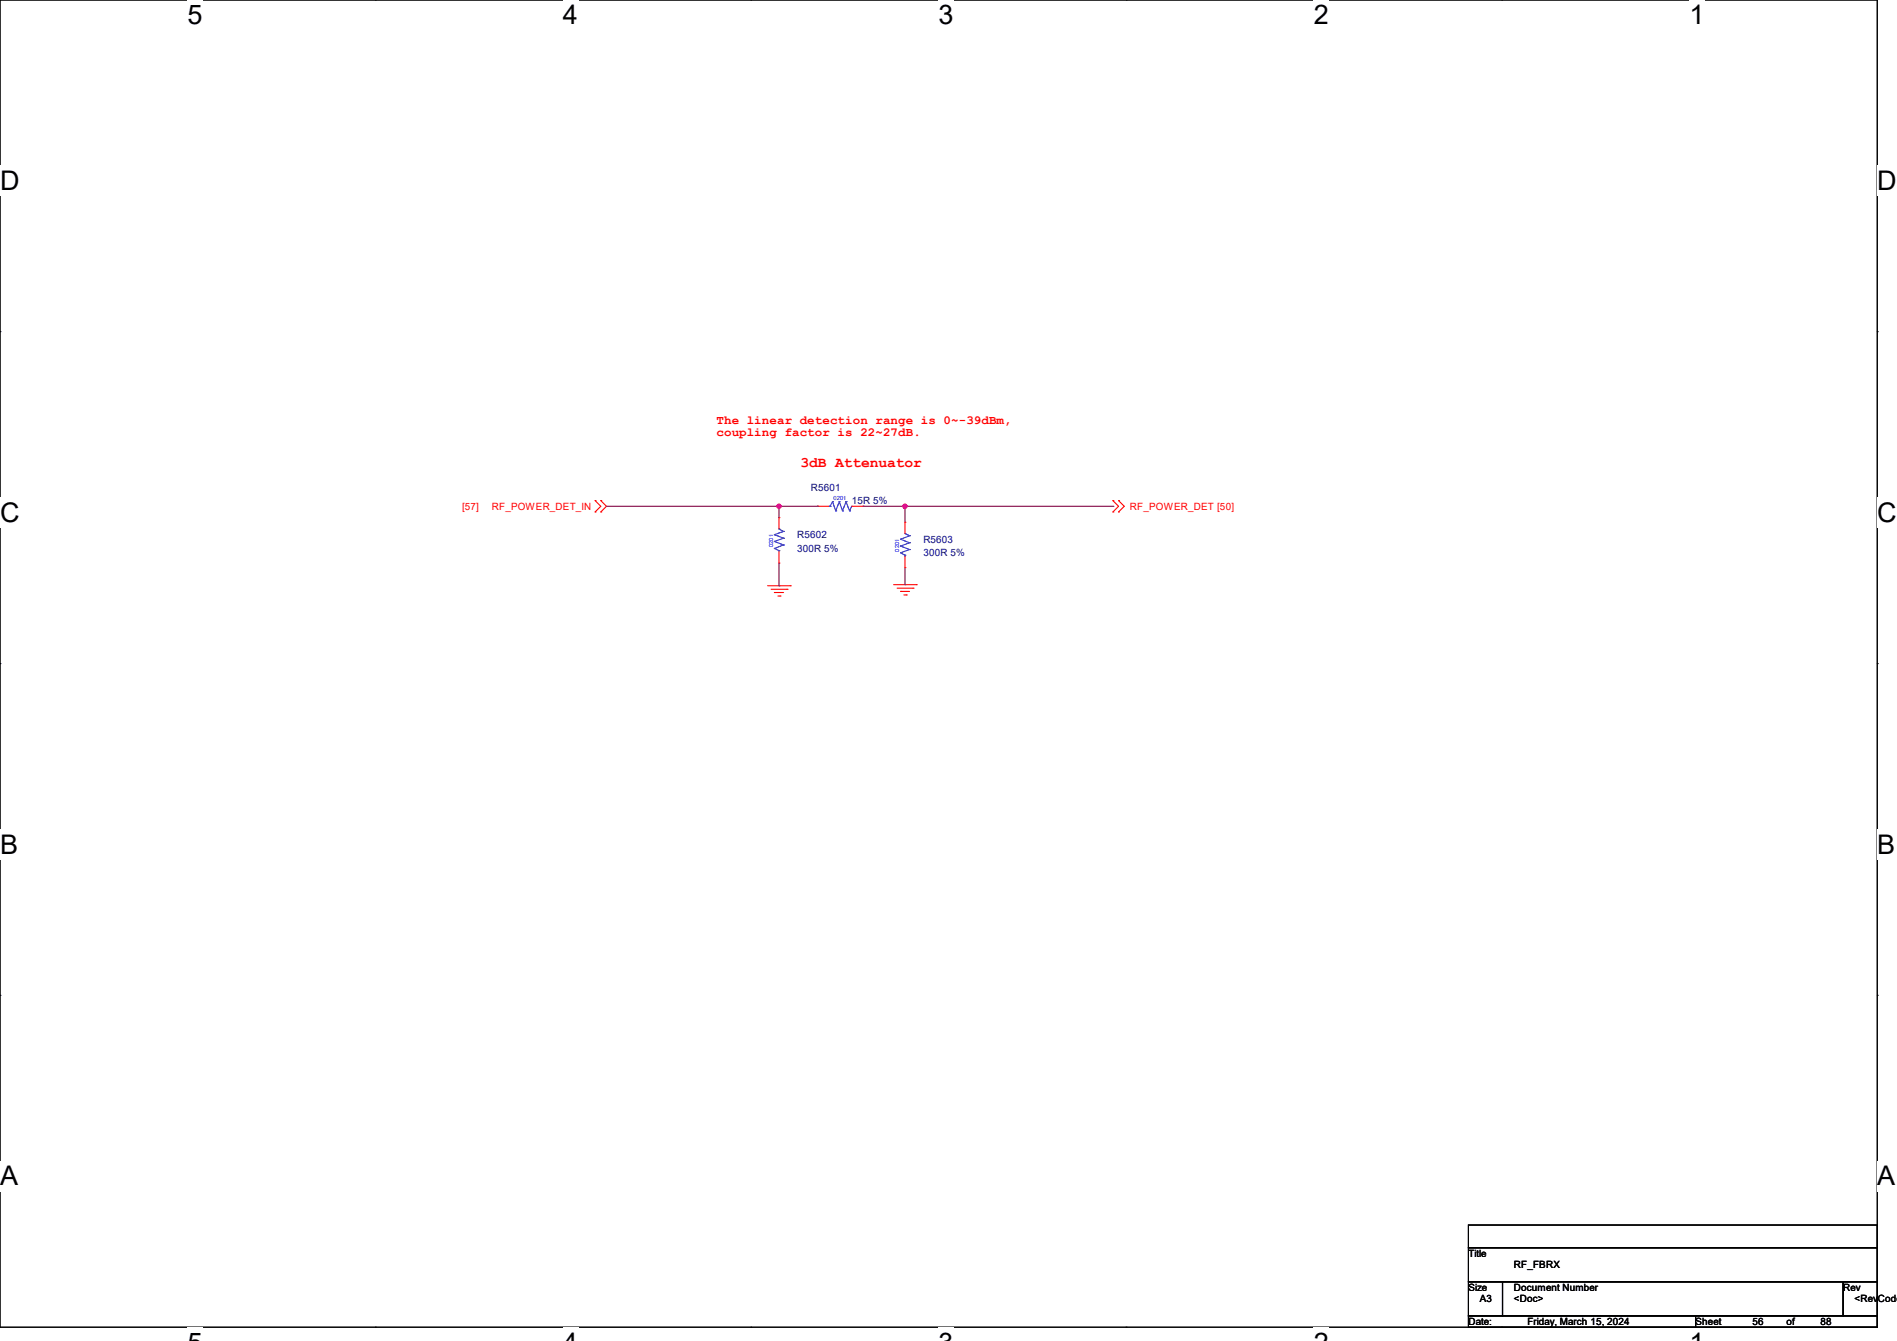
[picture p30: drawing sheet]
<svg xmlns="http://www.w3.org/2000/svg" width="297mm" height="210mm" viewBox="0 0 297 210" stroke-linecap="round" stroke-linejoin="round" font-family="sans-serif">
<defs><g id="words">
<g font-size="4.2">
<text x="29.4" y="3.8">5</text>
<text x="88.1" y="3.8">4</text>
<text x="146.9" y="3.8">3</text>
<text x="205.7" y="3.8">2</text>
<text x="264.5" y="3.8">1</text>
<text x="0" y="29.8">D</text>
<text x="293.9" y="29.8">D</text>
<text x="0" y="81.7">C</text>
<text x="293.9" y="81.7">C</text>
<text x="0" y="133.7">B</text>
<text x="293.9" y="133.7">B</text>
<text x="0" y="185.6">A</text>
<text x="293.9" y="185.6">A</text>
</g>
<text font-size="2.3" fill="#f00" x="125.3" y="73.2">3dB Attenuator</text>
<g font-size="1.9" fill="#f00">
<text x="112.2" y="66.3">The linear detection range is 0~-39dBm,</text>
<text x="112.2" y="68.3">coupling factor is 22~27dB.</text>
</g>
<g font-size="1.6" fill="#000080">
<text x="127" y="76.8">R5601</text>
<text x="133.3" y="78.9">15R 5%</text>
<text x="124.8" y="84.3">R5602</text>
<text x="124.8" y="86.4">300R 5%</text>
<text x="144.6" y="85">R5603</text>
<text x="144.6" y="87.1">300R 5%</text>
</g>
<g font-size="1.6" fill="#f00">
<text x="72.3" y="79.8">[57]</text>
<text x="77" y="79.8">RF_POWER_DET_IN</text>
<text x="176.9" y="79.8">RF_POWER_DET [50]</text>
</g>
<g font-size="1.6">
<text x="229.9" y="196.8">Title</text>
<text x="229.9" y="202.2">Size</text>
<text x="231.7" y="204">A3</text>
<text x="237" y="202.2">Document Number</text>
<text x="237" y="204">&lt;Doc&gt;</text>
<text x="237" y="198.6">RF_FBRX</text>
<text x="288.6" y="202.2">Rev</text>
<text x="290.4" y="204">&lt;RevCode&gt;</text>
<text x="229.9" y="207.5">Date:</text>
<text x="239.1" y="207.5">Friday, March 15, 2024</text>
<text x="265.5" y="207.5">Sheet</text>
<text x="274.4" y="207.5">56</text>
<text x="279.7" y="207.5">of</text>
<text x="285" y="207.5">88</text>
</g>
<g font-size=".9" fill="#00f">
<text x="130.5" y="78.3">0201</text>
<text x="121" y="85.7" transform="rotate(-90 121 85.7)">0201</text>
<text x="140.8" y="86.4" transform="rotate(-90 140.8 86.4)">0201</text>
</g>
</g></defs>
<path d="M0 0h293.9v207.9h-293.9z" fill="none" stroke="#000" stroke-width=".17"/>
<g fill="#fff">
<path d="M29.4 0h2.3v4.7h-2.3z"/>
<path d="M29.4 207.9h2.3v2.1h-2.3z"/>
</g>
<path d="M58.8 0h.1M58.8 207.9h.1" fill="none" stroke="#000" stroke-width=".17"/>
<g fill="#fff">
<path d="M88.1 0h2.4v4.7h-2.4z"/>
<path d="M88.1 207.9h2.4v2.1h-2.4z"/>
</g>
<path d="M117.6 0h.1M117.6 207.9h.1" fill="none" stroke="#000" stroke-width=".17"/>
<g fill="#fff">
<path d="M146.9 0h2.4v4.7h-2.4z"/>
<path d="M146.9 207.9h2.4v2.1h-2.4z"/>
</g>
<path d="M176.3 0h.1M176.3 207.9h.1" fill="none" stroke="#000" stroke-width=".17"/>
<g fill="#fff">
<path d="M205.7 0h2.4v4.7h-2.4z"/>
<path d="M205.7 207.9h2.4v2.1h-2.4z"/>
</g>
<path d="M235.1 0h.1M235.1 207.9h.1" fill="none" stroke="#000" stroke-width=".17"/>
<g fill="#fff">
<path d="M264.5 0h2.4v4.7h-2.4z"/>
<path d="M264.5 207.9h2.4v2.1h-2.4z"/>
<path d="M0 26h3v4.7h-3z"/>
<path d="M293.9 26h3.1v4.7h-3.1z"/>
<path d="M0 77.9h3v4.7h-3z"/>
<path d="M293.9 77.9h3.1v4.7h-3.1z"/>
</g>
<path d="M0 51.9h.1M293.9 51.9h.1" fill="none" stroke="#000" stroke-width=".17"/>
<g fill="#fff">
<path d="M0 129.9h2.8v4.7h-2.8z"/>
<path d="M293.9 129.9h2.9v4.7h-2.9z"/>
</g>
<path d="M0 103.9h.1M293.9 103.9h.1" fill="none" stroke="#000" stroke-width=".17"/>
<g fill="#fff">
<path d="M0 181.8h2.8v4.8h-2.8z"/>
<path d="M293.8 181.8h3v4.8h-3z"/>
</g>
<path d="M0 155.9h.1M293.9 155.9h.1M229.9 191.9h64v3.5h-64zM229.9 195.4h64v5.3h-64zM229.9 200.7h5.3v5.4h-5.3zM229.9 206.1h35.6v1.8h-35.6zM235.2 200.7h53.4v5.4h-53.4zM265.5 206.1h28.4v1.8h-28.4zM288.6 200.7h5.3v5.4h-5.3z" fill="none" stroke="#000" stroke-width=".17"/>
<g fill="none" stroke="#f00" stroke-width=".17">
<path d="M93.2 78.4h.1M93.2 78.4l.9 .9-.9 .9M94.1 78.4h.1M94.1 78.4l.9 .9-.9 .9M128 79.3h.1M128 79.3h1.8M133.3 79.3h1.8M135.1 79.3h.1M174.2 78.4h.1M174.2 78.4l.9 .9-.9 .9M175.1 78.4h.1M175.1 78.4l.9 .9-.9 .9"/>
<path d="M93.2 80.2h.1M94.1 80.2h.1M120.2 91.7h3.5M120.7 92.3h2.5M121.2 92.8h.1M121.2 92.8h1.5M121.8 93.3h.3M122 81.1h.1M122 88.2h.1M122 81.1v1.7M122 86.4v1.8M122.1 93.3h.1"/>
<path d="M123.2 92.3h.1M123.7 91.7h.1M139.9 91.6h3.6M140.5 92.1h2.5M141 92.6h.1M141 92.6h1.4M141.5 93.2h.4M141.7 81.8h.1M141.7 88.9h.1M141.7 81.8v1.8M141.7 87.1v1.8M141.9 93.2h.1"/>
<path d="M143 92.1h.1M143.5 91.6h.1M174.2 80.2h.1M175.1 80.2h.1"/>
</g>
<g fill="none" stroke="#00f" stroke-width=".17">
<path d="M129.8 79.3h.2M130 79.3h.1M130.3 78.6h.1M130.3 78.6l-.3 .7M130.3 78.6l.6 1.4M131.4 78.6h.1M131.4 78.6l-.5 1.4M131.4 78.6l.5 1.4M132.5 78.6h.1M132.5 78.6l-.6 1.4M132.5 78.6l.5 1.4M133.3 79.3h.1"/>
<path d="M133.3 79.3l-.3 .7M121.2 85.9h.1M121.2 84.8h.1M121.2 83.7h.1M121.2 85.9l.8 .3M121.2 84.8l1.5 .5M121.2 83.7l1.5 .6M122 82.8h.1M122 86.2h.1M122 82.8l.7 .4M122 86.2v.2M122.7 85.3h.1"/>
<path d="M122.7 84.3h.1M122.7 83.2h.1M122.7 85.3l-1.5 .6M122.7 84.3l-1.5 .5M122.7 83.2l-1.5 .5M130.9 80h.1M131.9 80h.1M133 80h.1M141 86.6h.1M141 85.5h.1M141 84.5h.1M141 86.6l.7 .4"/>
<path d="M141 85.5l1.4 .6M141 84.5l1.4 .5M141.7 83.6h.1M141.7 87h.1M141.7 83.6l.7 .3M141.7 87v.1M142.4 86.1h.1M142.4 85h.1M142.4 83.9h.1M142.4 86.1l-1.4 .5M142.4 85l-1.4 .5M142.4 83.9l-1.4 .6"/>
</g>
<g fill="none" stroke="#800040" stroke-width=".17">
<path d="M95 79.3h33M122 79.3h.1M122 79.3v1.8M128 79.3h.1M135.1 79.3h.1M135.1 79.3h39.1M141.7 79.3h.1M141.7 79.3v2.5M174.2 79.3h.1M122 91.7h.1M122 88.2v3.5M141.7 91.6h.1"/>
<path d="M141.7 88.9v2.7"/>
</g>
<g fill="#f0f" stroke="#f0f" stroke-width=".17">
<circle cx="122" cy="79.3" r=".34"/>
<circle cx="141.7" cy="79.3" r=".34"/>
</g>
<use href="#words"/>
</svg>
